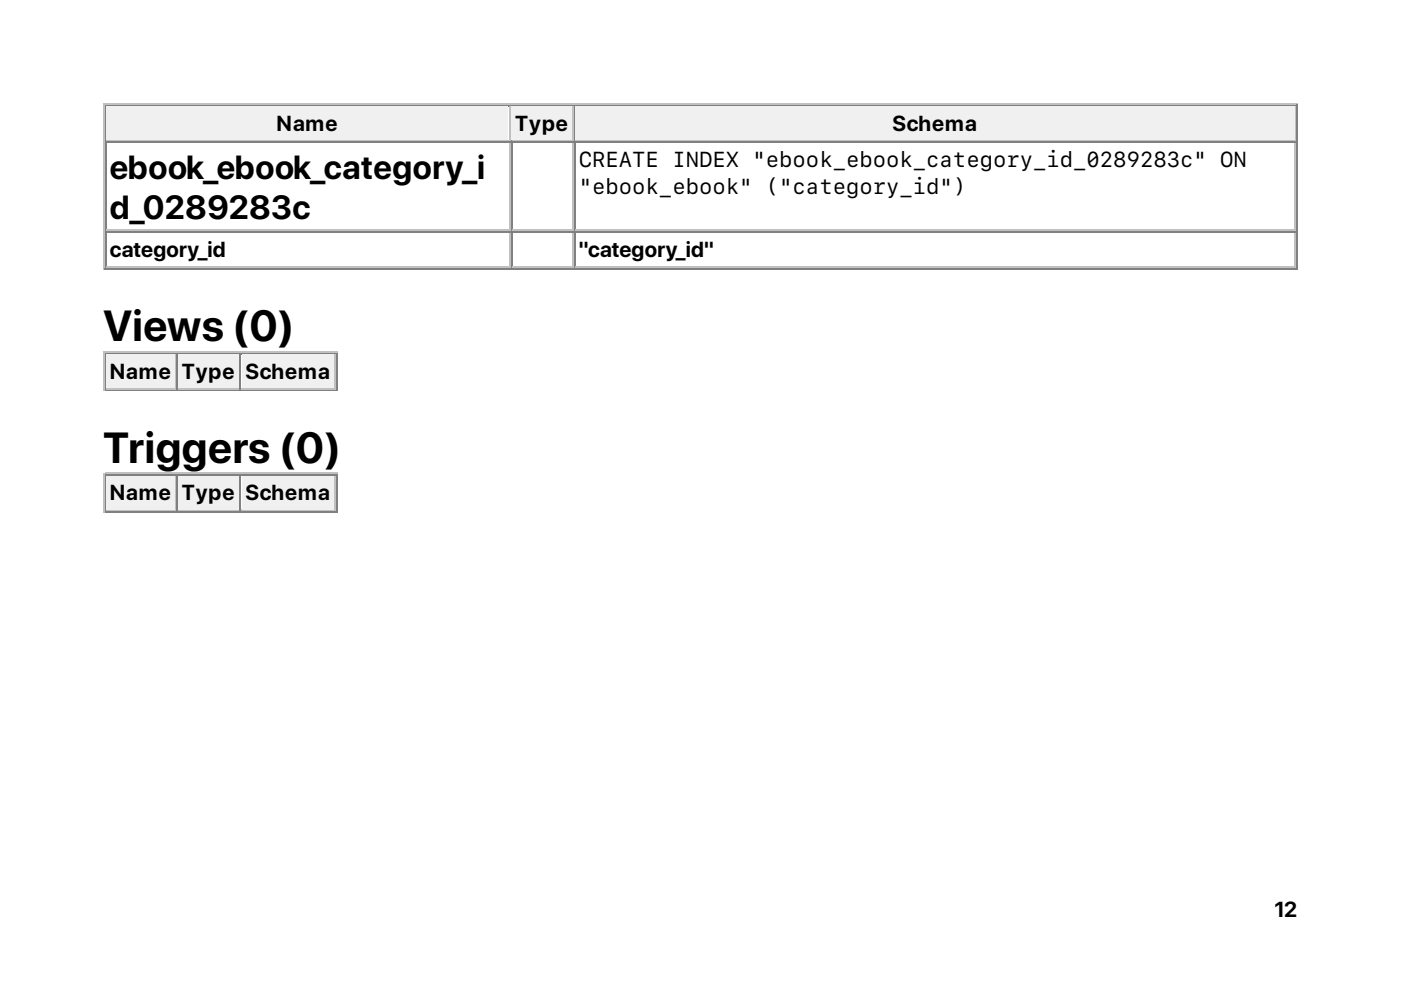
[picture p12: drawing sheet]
<svg xmlns="http://www.w3.org/2000/svg" width="297mm" height="210mm" viewBox="0 0 297 210" stroke-linecap="round" stroke-linejoin="round" font-family="sans-serif">
<defs><g id="words">
<g font-size="9.2">
<text x="21.9" y="72.4">Views (0)</text>
<text x="21.9" y="98.1">Triggers (0)</text>
</g>
<g font-size="7.1">
<text x="23.3" y="37.9">ebook_ebook_category_i</text>
<text x="23.3" y="46.3">d_0289283c</text>
</g>
<g font-size="4.6">
<text x="58.6" y="27.7">Name</text>
<text x="109.2" y="27.7">Type</text>
<text x="189.2" y="27.7">Schema</text>
<text x="122.7" y="35.5">CREATE INDEX &quot;ebook_ebook_category_id_0289283c&quot; ON</text>
<text x="122.7" y="41.1">&quot;ebook_ebook&quot; (&quot;category_id&quot;)</text>
<text x="23.3" y="54.5">category_id</text>
<text x="122.7" y="54.5">&quot;category_id&quot;</text>
<text x="23.3" y="80.3">Name</text>
<text x="38.5" y="80.3">Type</text>
<text x="52" y="80.3">Schema</text>
<text x="23.3" y="106">Name</text>
<text x="38.5" y="106">Type</text>
<text x="52" y="106">Schema</text>
<text x="270.2" y="194.4">12</text>
</g>
</g></defs>
<path d="M22 21.9v35.3M22.2 22h253M22.6 29.8h85.7M108.1 22.6v7" fill="none" stroke="#c0c0c0" stroke-width=".35"/>
<path d="M22.4 22.2v7.8M22.6 22.4h85.7M275 22.2v34.6M22.2 57h253" fill="none" stroke="#808080" stroke-width=".35"/>
<g fill="#f0f0f0">
<path d="M22.6 22.6h85.2v7h-85.2z"/>
<path d="M58.6 23.3h13.1v5.4h-13.1z"/>
</g>
<path d="M108.5 22.2v7.8M108.7 22.4h13" fill="none" stroke="#808080" stroke-width=".35"/>
<path d="M108.7 29.8h13M121.5 22.6v7" fill="none" stroke="#c0c0c0" stroke-width=".35"/>
<g fill="#f0f0f0">
<path d="M108.5 22.6h12.8v7h-12.8z"/>
<path d="M109 23.3h11.4v5.4h-11.4z"/>
</g>
<path d="M121.9 22.2v7.8M122.1 22.4h152.7" fill="none" stroke="#808080" stroke-width=".35"/>
<path d="M122.1 29.8h152.7M274.6 22.6v7" fill="none" stroke="#c0c0c0" stroke-width=".35"/>
<g fill="#f0f0f0">
<path d="M122 22.6h152.5v7h-152.5z"/>
<path d="M189.1 23.3h18.1v5.4h-18.1z"/>
</g>
<g fill="none" stroke="#808080" stroke-width=".35">
<path d="M22.4 30v26.8M22.6 30.2h85.7M108.5 30v26.8M108.7 30.2h13M121.9 30v26.8M122.1 30.2h152.7M22.6 49.2h85.7M108.7 49.2h13M122.1 49.2h152.7M22.4 74.8v7.8M22.6 75h14.8M71.4 74.8v7.8"/>
<path d="M22.2 82.7h49.4"/>
</g>
<g fill="none" stroke="#c0c0c0" stroke-width=".35">
<path d="M108.1 30.3v18.4M121.5 30.3v18.4M274.6 30.3v18.4M22.6 48.9h85.7M22.6 56.6h85.7M108.1 49.4v7M108.7 48.9h13M108.7 56.6h13M121.5 49.4v7M122.1 48.9h152.7M122.1 56.6h152.7M274.6 49.4v7"/>
<path d="M22 74.4v8.5M22.2 74.6h49.4M37.2 75.1v7.1M22.6 82.4h14.8"/>
</g>
<g fill="#f0f0f0">
<path d="M22.6 75.1h14.5v7.1h-14.5z"/>
<path d="M23.3 75.8h13.1v5.4h-13.1z"/>
</g>
<path d="M37.6 74.8v7.8M37.7 75h13.1" fill="none" stroke="#808080" stroke-width=".35"/>
<path d="M50.6 75.1v7.1M37.7 82.4h13.1" fill="none" stroke="#c0c0c0" stroke-width=".35"/>
<g fill="#f0f0f0">
<path d="M37.8 75.1h12.8v7.1h-12.8z"/>
<path d="M38.5 75.8h11.3v5.4h-11.3z"/>
</g>
<path d="M51 74.8v7.8M51.2 75h20.1" fill="none" stroke="#808080" stroke-width=".35"/>
<path d="M71.1 75.1v7.1M51.2 82.4h20.1" fill="none" stroke="#c0c0c0" stroke-width=".35"/>
<g fill="#f0f0f0">
<path d="M51.3 75.1h19.5v7.1h-19.5z"/>
<path d="M51.9 75.8h18v5.4h-18z"/>
</g>
<path d="M22 100.2v8.5M22.2 100.4h49.4M22.6 108.1h14.8M37.2 100.9v7.1" fill="none" stroke="#c0c0c0" stroke-width=".35"/>
<path d="M22.2 108.5h49.4M22.4 100.5v7.8M22.6 100.7h14.8M71.4 100.5v7.8" fill="none" stroke="#808080" stroke-width=".35"/>
<g fill="#f0f0f0">
<path d="M22.6 100.9h14.5v7.1h-14.5z"/>
<path d="M23.3 101.6h13.1v5.4h-13.1z"/>
</g>
<path d="M37.6 100.5v7.8M37.7 100.7h13.1" fill="none" stroke="#808080" stroke-width=".35"/>
<path d="M37.7 108.1h13.1M50.6 100.9v7.1" fill="none" stroke="#c0c0c0" stroke-width=".35"/>
<g fill="#f0f0f0">
<path d="M37.8 100.9h12.8v7.1h-12.8z"/>
<path d="M38.5 101.6h11.3v5.4h-11.3z"/>
</g>
<path d="M51 100.5v7.8M51.2 100.7h20.1" fill="none" stroke="#808080" stroke-width=".35"/>
<path d="M51.2 108.1h20.1M71.1 100.9v7.1" fill="none" stroke="#c0c0c0" stroke-width=".35"/>
<g fill="#f0f0f0">
<path d="M51.3 100.9h19.5v7.1h-19.5z"/>
<path d="M51.9 101.6h18v5.4h-18z"/>
</g>
<use href="#words"/>
</svg>
